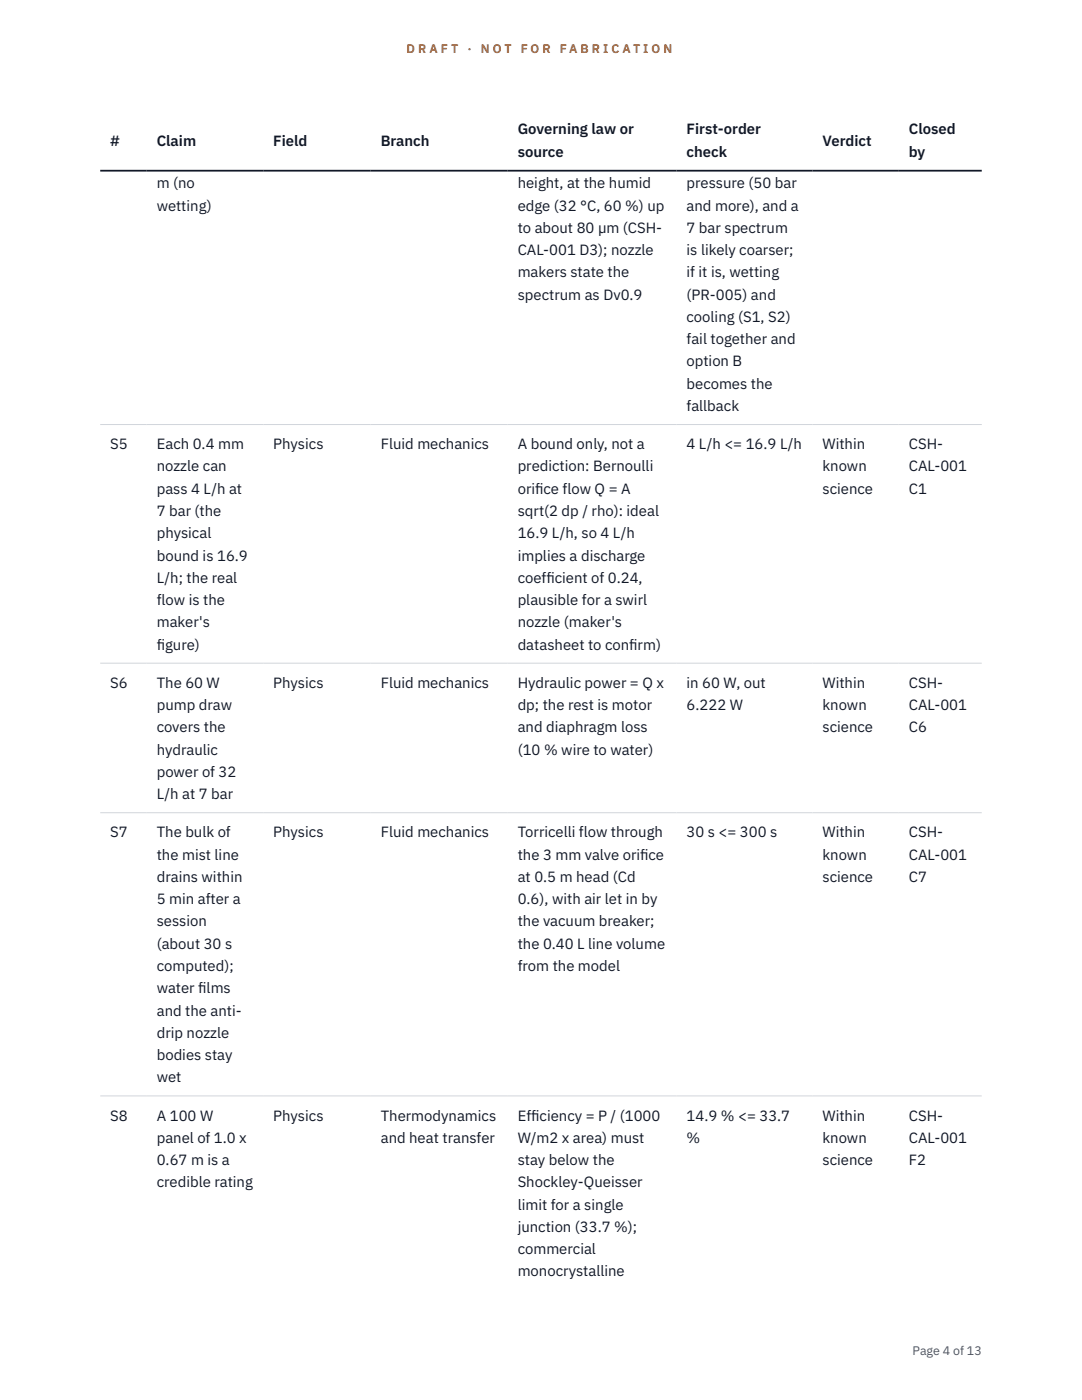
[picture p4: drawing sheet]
<svg xmlns="http://www.w3.org/2000/svg" width="216mm" height="279mm" viewBox="0 0 216 279" stroke-linecap="round" stroke-linejoin="round" font-family="sans-serif">
<defs><g id="words">
<g font-size="3" fill="#111827">
<text x="22" y="29.1">#</text>
<text x="31.3" y="29.1">Claim</text>
<text x="54.5" y="29.1">Field</text>
<text x="76" y="29.1">Branch</text>
<text x="103.3" y="26.8">Governing law or</text>
<text x="137" y="26.8">First-order</text>
<text x="164.1" y="29.1">Verdict</text>
<text x="181.4" y="26.8">Closed</text>
<text x="103.3" y="31.3">source</text>
<text x="137" y="31.3">check</text>
<text x="181.4" y="31.3">by</text>
<text x="31.3" y="37.6">m (no</text>
<text x="103.3" y="37.6">height, at the humid</text>
<text x="137" y="37.6">pressure (50 bar</text>
<text x="31.3" y="42">wetting)</text>
<text x="103.3" y="42">edge (32 °C, 60 %) up</text>
<text x="103.3" y="46.5">to about 80 µm (CSH-</text>
<text x="137" y="42">and more), and a</text>
<text x="137" y="46.5">7 bar spectrum</text>
<text x="103.3" y="50.9">CAL-001 D3); nozzle</text>
<text x="137" y="50.9">is likely coarser;</text>
<text x="103.3" y="55.4">makers state the</text>
<text x="103.3" y="59.8">spectrum as Dv0.9</text>
<text x="137" y="55.4">if it is, wetting</text>
<text x="137" y="59.8">(PR-005) and</text>
<text x="137" y="64.2">cooling (S1, S2)</text>
<text x="137" y="68.7">fail together and</text>
<text x="137" y="73.1">option B</text>
<text x="137" y="77.6">becomes the</text>
<text x="137" y="82">fallback</text>
<text x="22" y="89.6">S5</text>
<text x="31.3" y="89.6">Each 0.4 mm</text>
<text x="54.5" y="89.6">Physics</text>
<text x="76" y="89.6">Fluid mechanics</text>
<text x="103.3" y="89.6">A bound only, not a</text>
<text x="137" y="89.6">4 L/h &lt;= 16.9 L/h</text>
<text x="164.1" y="89.6">Within</text>
<text x="181.4" y="89.6">CSH-</text>
<text x="31.3" y="94.1">nozzle can</text>
<text x="103.3" y="94.1">prediction: Bernoulli</text>
<text x="164.1" y="94.1">known</text>
<text x="181.4" y="94.1">CAL-001</text>
<text x="31.3" y="98.5">pass 4 L/h at</text>
<text x="103.3" y="98.5">orif</text>
<text x="106.8" y="98.5">ice flow Q = A</text>
<text x="164.1" y="98.5">science</text>
<text x="181.4" y="98.5">C1</text>
<text x="31.3" y="103">7 bar (the</text>
<text x="31.3" y="107.4">physical</text>
<text x="103.3" y="103">sqrt(2 dp / rho): ideal</text>
<text x="103.3" y="107.4">16.9 L/h, so 4 L/h</text>
<text x="31.3" y="111.9">bound is 16.9</text>
<text x="103.3" y="111.9">implies a discharge</text>
<text x="31.3" y="116.3">L/h; the real</text>
<text x="103.3" y="116.3">coeff</text>
<text x="109" y="116.3">icient of 0.24,</text>
<text x="31.3" y="120.8">flow is the</text>
<text x="31.3" y="125.2">maker's</text>
<text x="103.3" y="120.8">plausible for a swirl</text>
<text x="103.3" y="125.2">nozzle (maker's</text>
<text x="31.3" y="129.7">f</text>
<text x="31.3" y="129.7">igure)</text>
<text x="103.3" y="129.7">datasheet to conf</text>
<text x="125.5" y="129.7">irm)</text>
<text x="22" y="137.3">S6</text>
<text x="31.3" y="137.3">The 60 W</text>
<text x="54.5" y="137.3">Physics</text>
<text x="76" y="137.3">Fluid mechanics</text>
<text x="103.3" y="137.3">Hydraulic power = Q x</text>
<text x="137" y="137.3">in 60 W, out</text>
<text x="164.1" y="137.3">Within</text>
<text x="181.4" y="137.3">CSH-</text>
<text x="31.3" y="141.7">pump draw</text>
<text x="103.3" y="141.7">dp; the rest is motor</text>
<text x="137" y="141.7">6.222 W</text>
<text x="164.1" y="141.7">known</text>
<text x="181.4" y="141.7">CAL-001</text>
<text x="31.3" y="146.2">covers the</text>
<text x="103.3" y="146.2">and diaphragm loss</text>
<text x="164.1" y="146.2">science</text>
<text x="181.4" y="146.2">C6</text>
<text x="31.3" y="150.6">hydraulic</text>
<text x="31.3" y="155.1">power of 32</text>
<text x="103.3" y="150.6">(10 % wire to water)</text>
<text x="31.3" y="159.5">L/h at 7 bar</text>
<text x="22" y="167.1">S7</text>
<text x="31.3" y="167.1">The bulk of</text>
<text x="54.5" y="167.1">Physics</text>
<text x="76" y="167.1">Fluid mechanics</text>
<text x="103.3" y="167.1">Torricelli flow through</text>
<text x="137" y="167.1">30 s &lt;= 300 s</text>
<text x="164.1" y="167.1">Within</text>
<text x="181.4" y="167.1">CSH-</text>
<text x="31.3" y="171.6">the mist line</text>
<text x="103.3" y="171.6">the 3 mm valve orif</text>
<text x="127.7" y="171.6">ice</text>
<text x="164.1" y="171.6">known</text>
<text x="181.4" y="171.6">CAL-001</text>
<text x="31.3" y="176">drains within</text>
<text x="103.3" y="176">at 0.5 m head (Cd</text>
<text x="164.1" y="176">science</text>
<text x="181.4" y="176">C7</text>
<text x="31.3" y="180.5">5 min after a</text>
<text x="31.3" y="184.9">session</text>
<text x="103.3" y="180.5">0.6), with air let in by</text>
<text x="103.3" y="184.9">the vacuum breaker;</text>
<text x="31.3" y="189.3">(about 30 s</text>
<text x="103.3" y="189.3">the 0.40 L line volume</text>
<text x="31.3" y="193.8">computed);</text>
<text x="103.3" y="193.8">from the model</text>
<text x="31.3" y="198.2">water f</text>
<text x="31.3" y="202.7">and the anti-</text>
<text x="39.6" y="198.2">ilms</text>
<text x="31.3" y="207.1">drip nozzle</text>
<text x="31.3" y="211.6">bodies stay</text>
<text x="31.3" y="216">wet</text>
<text x="22" y="223.6">S8</text>
<text x="31.3" y="223.6">A 100 W</text>
<text x="54.5" y="223.6">Physics</text>
<text x="76" y="223.6">Thermodynamics</text>
<text x="103.3" y="223.6">Eff</text>
<text x="106" y="223.6">iciency = P / (1000</text>
<text x="137" y="223.6">14.9 % &lt;= 33.7</text>
<text x="164.1" y="223.6">Within</text>
<text x="181.4" y="223.6">CSH-</text>
<text x="31.3" y="228.1">panel of 1.0 x</text>
<text x="31.3" y="232.5">0.67 m is a</text>
<text x="76" y="228.1">and heat transfer</text>
<text x="103.3" y="228.1">W/m2 x area) must</text>
<text x="103.3" y="232.5">stay below the</text>
<text x="137" y="228.1">%</text>
<text x="164.1" y="228.1">known</text>
<text x="164.1" y="232.5">science</text>
<text x="181.4" y="228.1">CAL-001</text>
<text x="181.4" y="232.5">F2</text>
<text x="31.3" y="237">credible rating</text>
<text x="103.3" y="237">Shockley-Queisser</text>
<text x="103.3" y="241.4">limit for a single</text>
<text x="103.3" y="245.9">junction (33.7 %);</text>
<text x="103.3" y="250.3">commercial</text>
<text x="103.3" y="254.8">monocrystalline</text>
</g>
<g font-size="2.5" fill="#b45309">
<text x="81.1" y="10.5">D R A F T</text>
<text x="93.3" y="10.5">·</text>
<text x="95.9" y="10.5">N O T</text>
<text x="103.9" y="10.5">F O R</text>
<text x="111.7" y="10.5">F A B R I C A T I O N</text>
</g>
<text font-size="2.5" fill="#4b5563" x="182.1" y="270.3">Page 4 of 13</text>
</g></defs>
<path d="M20 84.7h175.9M20 132.4h175.9M20 162.2h175.9M20 218.7h175.9" fill="none" stroke="#d1d5db" stroke-width=".2"/>
<path d="M20 34.1h175.9" fill="none" stroke="#111827" stroke-width=".35"/>
<use href="#words"/>
</svg>
